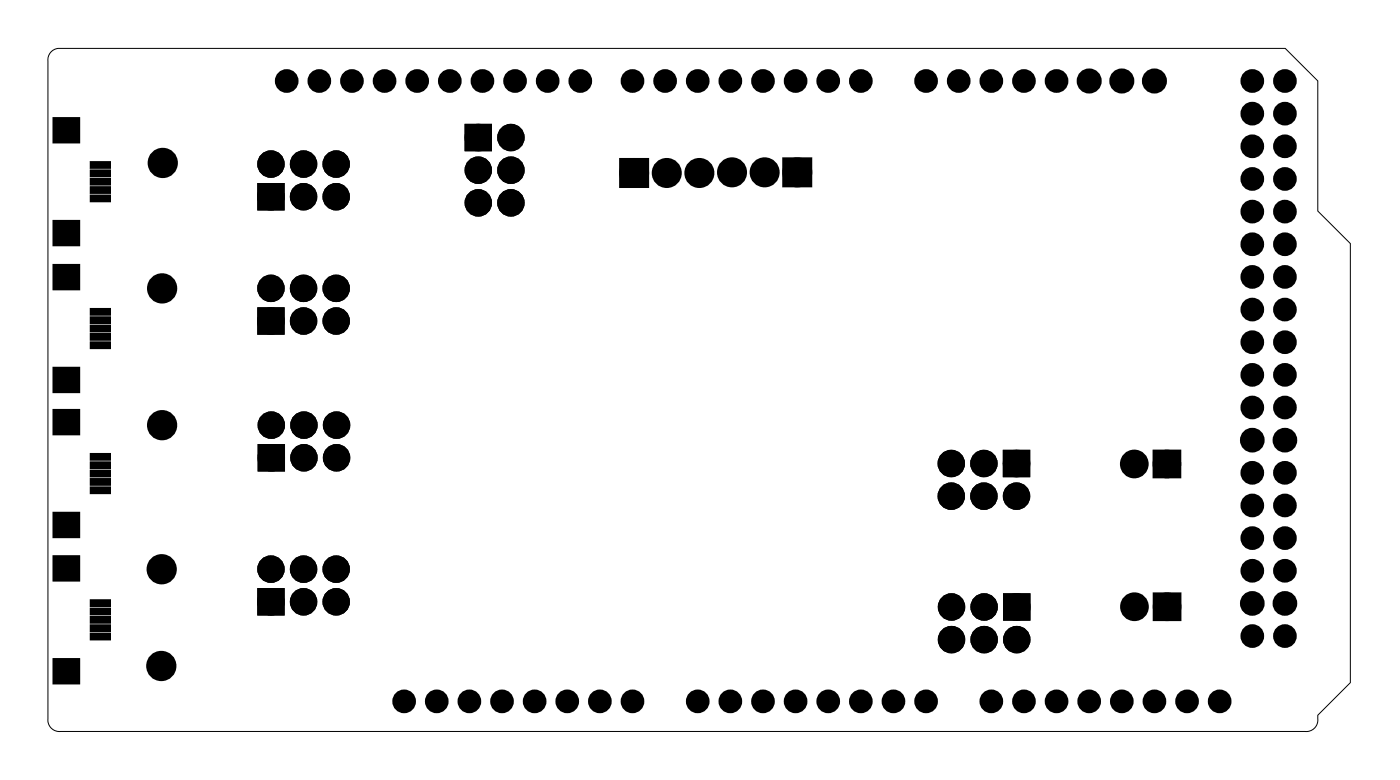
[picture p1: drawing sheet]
<svg xmlns="http://www.w3.org/2000/svg" width="109mm" height="61mm" viewBox="0 0 109 61" stroke-linecap="round" stroke-linejoin="round" font-family="sans-serif">
<path d="M3.9 4.1l.3-.2 .3-.1h95.6l2.5 2.5v10.1l2.5 2.5v34.2l-2.5 2.5a.97 .97 0 0 1-1 1.3h-96.9a.9 .9 0 0 1-1-1v-51.1l.1-.4z" fill="none" stroke="#000" stroke-width=".08"/>
<g fill="#000">
<path d="M4.2 9.2h1.9v1.8h-1.9zM4.2 17.2h1.9v1.8h-1.9zM7.1 12.7h1.4v.3h-1.4zM7.1 15.3h1.4v.3h-1.4zM7.1 13.3h1.4v.4h-1.4zM7.1 14h1.4v.3h-1.4zM7.1 14.6h1.4v.4h-1.4zM48.6 12.7h1.6v1.5h-1.6zM61.3 12.6h1.6v1.6h-1.6zM4.2 20.7h1.9v1.8h-1.9zM4.2 28.7h1.9v1.8h-1.9zM4.2 31.9h1.9v1.8h-1.9z"/>
<path d="M4.2 39.9h1.9v1.8h-1.9zM7.1 24.1h1.4v.3h-1.4zM7.1 26.7h1.4v.3h-1.4zM7.1 24.7h1.4v.4h-1.4zM7.1 25.4h1.4v.3h-1.4zM7.1 26h1.4v.4h-1.4zM7.1 35.4h1.4v.3h-1.4zM7.1 38h1.4v.3h-1.4zM7.1 36h1.4v.4h-1.4zM7.1 36.7h1.4v.3h-1.4zM7.1 37.3h1.4v.4h-1.4zM90.1 35.4h1.5v1.4h-1.5z"/>
<path d="M4.2 43.3h1.9v1.8h-1.9zM4.2 51.3h1.9v1.8h-1.9zM7.1 46.7h1.4v.4h-1.4zM7.1 49.3h1.4v.4h-1.4zM7.1 47.4h1.4v.3h-1.4zM7.1 48h1.4v.4h-1.4zM7.1 48.7h1.4v.3h-1.4zM90.1 46.5h1.5v1.4h-1.5z"/>
<path d="M20.2 14.4h1.8v1.8h-1.8zM20.6 15.3a.51 .51 0 0 0 1 0 .51 .51 0 0 0-1 0z"/>
<path d="M20.2 14.4h1.8v1.8h-1.8zM20.6 15.3a.51 .51 0 0 0 1 0 .51 .51 0 0 0-1 0z"/>
<path d="M36.3 9.8h1.9v1.8h-1.9zM36.7 10.7a.51 .51 0 0 0 1 0 .51 .51 0 0 0-1 0z"/>
<path d="M36.3 9.8h1.9v1.8h-1.9zM36.7 10.7a.51 .51 0 0 0 1 0 .51 .51 0 0 0-1 0z"/>
<path d="M20.2 24h1.8v1.9h-1.8zM20.6 25a.51 .51 0 0 0 1 0 .51 .51 0 0 0-1 0z"/>
<path d="M20.2 24h1.8v1.9h-1.8zM20.6 25a.51 .51 0 0 0 1 0 .51 .51 0 0 0-1 0z"/>
<path d="M20.2 34.7h1.9v1.9h-1.9zM20.6 35.6a.51 .51 0 0 0 1 0 .51 .51 0 0 0-1 0z"/>
<path d="M20.2 34.7h1.9v1.9h-1.9zM20.6 35.6a.51 .51 0 0 0 1 0 .51 .51 0 0 0-1 0z"/>
<path d="M78.2 35.1h1.9v1.9h-1.9zM78.6 36.1a.55 .55 0 0 0 1.1 0 .55 .55 0 0 0-1.1 0z"/>
<path d="M78.2 35.1h1.9v1.9h-1.9zM78.6 36.1a.55 .55 0 0 0 1.1 0 .55 .55 0 0 0-1.1 0z"/>
<path d="M20.2 45.9h1.8v1.9h-1.8zM20.6 46.8a.51 .51 0 0 0 1 0 .51 .51 0 0 0-1 0z"/>
<path d="M20.2 45.9h1.8v1.9h-1.8zM20.6 46.8a.51 .51 0 0 0 1 0 .51 .51 0 0 0-1 0z"/>
<path d="M78.2 46.3h1.9v1.9h-1.9zM78.7 47.2a.51 .51 0 0 0 1 0 .51 .51 0 0 0-1 0z"/>
<path d="M78.2 46.3h1.9v1.9h-1.9zM78.7 47.2a.51 .51 0 0 0 1 0 .51 .51 0 0 0-1 0z"/>
</g>
<g fill="none" stroke="#000" stroke-width=".76" stroke-linecap="butt">
<path d="M48.6 12.7h1.6v1.5h-1.6zM61.3 12.6h1.6v1.6h-1.6zM90.1 35.4h1.5v1.4h-1.5zM90.1 46.5h1.5v1.4h-1.5z"/>
<circle cx="49.4" cy="13.5" r=".79"/>
<circle cx="51.9" cy="13.5" r=".79"/>
<circle cx="54.5" cy="13.5" r=".79"/>
<circle cx="57" cy="13.4" r=".79"/>
<circle cx="59.5" cy="13.4" r=".79"/>
<circle cx="62.1" cy="13.4" r=".79"/>
<circle cx="88.3" cy="36.1" r=".74"/>
<circle cx="90.9" cy="36.1" r=".74"/>
<circle cx="88.3" cy="47.2" r=".74"/>
<circle cx="90.9" cy="47.2" r=".74"/>
</g>
<g fill="#000">
<circle cx="12.7" cy="12.7" r=".75"/>
<circle cx="21.1" cy="15.3" r=".72"/>
<circle cx="21.1" cy="12.8" r=".72"/>
<circle cx="22.3" cy="6.3" r=".62"/>
<circle cx="23.6" cy="15.3" r=".72"/>
<circle cx="23.6" cy="12.8" r=".72"/>
<circle cx="24.9" cy="6.3" r=".62"/>
<circle cx="26.2" cy="15.3" r=".72"/>
<circle cx="26.2" cy="12.8" r=".72"/>
<circle cx="27.4" cy="6.3" r=".62"/>
<circle cx="29.9" cy="6.3" r=".62"/>
<circle cx="32.5" cy="6.3" r=".62"/>
<circle cx="35" cy="6.3" r=".62"/>
<circle cx="37.2" cy="10.7" r=".72"/>
<circle cx="37.2" cy="13.2" r=".72"/>
<circle cx="37.2" cy="15.8" r=".72"/>
<circle cx="37.6" cy="6.3" r=".62"/>
<circle cx="39.8" cy="13.2" r=".72"/>
<circle cx="39.8" cy="10.7" r=".72"/>
<circle cx="39.8" cy="15.8" r=".72"/>
<circle cx="40.1" cy="6.3" r=".62"/>
<circle cx="42.6" cy="6.3" r=".62"/>
<circle cx="45.2" cy="6.3" r=".62"/>
<circle cx="49.2" cy="6.3" r=".62"/>
<circle cx="49.4" cy="13.5" r=".79"/>
<circle cx="51.8" cy="6.3" r=".62"/>
<circle cx="51.9" cy="13.5" r=".79"/>
<circle cx="54.3" cy="6.3" r=".62"/>
<circle cx="54.5" cy="13.5" r=".79"/>
<circle cx="56.9" cy="6.3" r=".62"/>
<circle cx="57" cy="13.4" r=".79"/>
<circle cx="59.4" cy="6.3" r=".62"/>
<circle cx="59.5" cy="13.4" r=".79"/>
<circle cx="61.9" cy="6.3" r=".62"/>
<circle cx="62.1" cy="13.4" r=".79"/>
<circle cx="64.5" cy="6.3" r=".62"/>
<circle cx="67" cy="6.3" r=".62"/>
<circle cx="72.1" cy="6.3" r=".62"/>
<circle cx="74.6" cy="6.3" r=".62"/>
<circle cx="77.2" cy="6.3" r=".62"/>
<circle cx="79.7" cy="6.3" r=".62"/>
<circle cx="82.3" cy="6.3" r=".62"/>
<circle cx="84.8" cy="6.3" r=".67"/>
<circle cx="87.3" cy="6.3" r=".67"/>
<circle cx="89.9" cy="6.3" r=".67"/>
<circle cx="97.5" cy="8.8" r=".62"/>
<circle cx="97.5" cy="16.5" r=".62"/>
<circle cx="97.5" cy="19" r=".62"/>
<circle cx="97.5" cy="13.9" r=".62"/>
<circle cx="97.5" cy="11.4" r=".62"/>
<circle cx="97.5" cy="6.3" r=".62"/>
<circle cx="100" cy="8.8" r=".62"/>
<circle cx="100" cy="19" r=".62"/>
<circle cx="100" cy="16.5" r=".62"/>
<circle cx="100" cy="11.4" r=".62"/>
<circle cx="100" cy="13.9" r=".62"/>
<circle cx="100" cy="6.3" r=".62"/>
<circle cx="12.6" cy="33.1" r=".75"/>
<circle cx="12.6" cy="22.4" r=".75"/>
<circle cx="21.1" cy="22.4" r=".72"/>
<circle cx="21.1" cy="25" r=".72"/>
<circle cx="21.1" cy="33.1" r=".72"/>
<circle cx="21.1" cy="35.6" r=".72"/>
<circle cx="23.6" cy="22.4" r=".72"/>
<circle cx="23.6" cy="25" r=".72"/>
<circle cx="23.7" cy="35.6" r=".72"/>
<circle cx="23.7" cy="33.1" r=".72"/>
<circle cx="26.2" cy="25" r=".72"/>
<circle cx="26.2" cy="22.4" r=".72"/>
<circle cx="26.2" cy="35.6" r=".72"/>
<circle cx="26.2" cy="33.1" r=".72"/>
<circle cx="74.1" cy="38.6" r=".72"/>
<circle cx="74.1" cy="36.1" r=".72"/>
<circle cx="76.6" cy="36.1" r=".72"/>
<circle cx="76.6" cy="38.6" r=".72"/>
<circle cx="79.2" cy="36.1" r=".72"/>
<circle cx="79.2" cy="38.6" r=".72"/>
<circle cx="88.3" cy="36.1" r=".74"/>
<circle cx="90.9" cy="36.1" r=".74"/>
<circle cx="97.5" cy="34.2" r=".66"/>
<circle cx="97.5" cy="21.5" r=".62"/>
<circle cx="97.5" cy="24.1" r=".62"/>
<circle cx="97.5" cy="26.6" r=".62"/>
<circle cx="97.5" cy="39.3" r=".62"/>
<circle cx="97.5" cy="36.8" r=".62"/>
<circle cx="97.5" cy="31.7" r=".62"/>
<circle cx="97.5" cy="29.2" r=".62"/>
<circle cx="100" cy="21.5" r=".62"/>
<circle cx="100" cy="24.1" r=".62"/>
<circle cx="100" cy="39.3" r=".62"/>
<circle cx="100" cy="26.6" r=".62"/>
<circle cx="100" cy="36.8" r=".62"/>
<circle cx="100" cy="29.2" r=".62"/>
<circle cx="100" cy="31.7" r=".62"/>
<circle cx="100" cy="34.2" r=".66"/>
<circle cx="12.6" cy="51.8" r=".75"/>
<circle cx="12.6" cy="44.3" r=".75"/>
<circle cx="21.1" cy="46.8" r=".72"/>
<circle cx="21.1" cy="44.3" r=".72"/>
<circle cx="23.6" cy="46.8" r=".72"/>
<circle cx="23.6" cy="44.3" r=".72"/>
<circle cx="26.2" cy="46.8" r=".72"/>
<circle cx="26.2" cy="44.3" r=".72"/>
<circle cx="31.5" cy="54.6" r=".62"/>
<circle cx="34" cy="54.6" r=".62"/>
<circle cx="36.5" cy="54.6" r=".62"/>
<circle cx="39.1" cy="54.6" r=".62"/>
<circle cx="41.6" cy="54.6" r=".62"/>
<circle cx="44.2" cy="54.6" r=".62"/>
<circle cx="46.7" cy="54.6" r=".62"/>
<circle cx="49.2" cy="54.6" r=".62"/>
<circle cx="54.3" cy="54.6" r=".62"/>
<circle cx="56.9" cy="54.6" r=".62"/>
<circle cx="59.4" cy="54.6" r=".62"/>
<circle cx="61.9" cy="54.6" r=".62"/>
<circle cx="64.5" cy="54.6" r=".62"/>
<circle cx="67" cy="54.6" r=".62"/>
<circle cx="69.6" cy="54.6" r=".62"/>
<circle cx="72.1" cy="54.6" r=".62"/>
<circle cx="74.1" cy="49.8" r=".72"/>
<circle cx="74.1" cy="47.2" r=".72"/>
<circle cx="76.6" cy="49.8" r=".72"/>
<circle cx="76.6" cy="47.2" r=".72"/>
<circle cx="77.2" cy="54.6" r=".62"/>
<circle cx="79.2" cy="49.8" r=".72"/>
<circle cx="79.2" cy="47.2" r=".72"/>
<circle cx="79.7" cy="54.6" r=".62"/>
<circle cx="82.3" cy="54.6" r=".62"/>
<circle cx="84.8" cy="54.6" r=".62"/>
<circle cx="87.3" cy="54.6" r=".62"/>
<circle cx="88.3" cy="47.2" r=".74"/>
<circle cx="89.9" cy="54.6" r=".62"/>
<circle cx="90.9" cy="47.2" r=".74"/>
<circle cx="92.4" cy="54.6" r=".62"/>
<circle cx="95" cy="54.6" r=".62"/>
<circle cx="97.5" cy="46.9" r=".66"/>
<circle cx="97.5" cy="44.4" r=".62"/>
<circle cx="97.5" cy="41.9" r=".62"/>
<circle cx="97.5" cy="49.5" r=".62"/>
<circle cx="100" cy="46.9" r=".66"/>
<circle cx="100" cy="41.9" r=".62"/>
<circle cx="100" cy="44.4" r=".62"/>
<circle cx="100" cy="49.5" r=".62"/>
</g>
<g fill="none" stroke="#000" stroke-width=".85" stroke-linecap="butt">
<circle cx="12.7" cy="12.7" r=".75"/>
<circle cx="12.6" cy="33.1" r=".75"/>
<circle cx="12.6" cy="22.4" r=".75"/>
<circle cx="12.6" cy="51.8" r=".75"/>
<circle cx="12.6" cy="44.3" r=".75"/>
</g>
<g fill="none" stroke="#000" stroke-width=".61" stroke-linecap="butt">
<circle cx="22.3" cy="6.3" r=".62"/>
<circle cx="24.9" cy="6.3" r=".62"/>
<circle cx="27.4" cy="6.3" r=".62"/>
<circle cx="29.9" cy="6.3" r=".62"/>
<circle cx="32.5" cy="6.3" r=".62"/>
<circle cx="35" cy="6.3" r=".62"/>
<circle cx="37.6" cy="6.3" r=".62"/>
<circle cx="40.1" cy="6.3" r=".62"/>
<circle cx="42.6" cy="6.3" r=".62"/>
<circle cx="45.2" cy="6.3" r=".62"/>
<circle cx="49.2" cy="6.3" r=".62"/>
<circle cx="51.8" cy="6.3" r=".62"/>
<circle cx="54.3" cy="6.3" r=".62"/>
<circle cx="56.9" cy="6.3" r=".62"/>
<circle cx="59.4" cy="6.3" r=".62"/>
<circle cx="61.9" cy="6.3" r=".62"/>
<circle cx="64.5" cy="6.3" r=".62"/>
<circle cx="67" cy="6.3" r=".62"/>
<circle cx="72.1" cy="6.3" r=".62"/>
<circle cx="74.6" cy="6.3" r=".62"/>
<circle cx="77.2" cy="6.3" r=".62"/>
<circle cx="79.7" cy="6.3" r=".62"/>
<circle cx="82.3" cy="6.3" r=".62"/>
<circle cx="84.8" cy="6.3" r=".67"/>
<circle cx="87.3" cy="6.3" r=".67"/>
<circle cx="89.9" cy="6.3" r=".67"/>
<circle cx="97.5" cy="6.3" r=".62"/>
<circle cx="97.5" cy="8.8" r=".62"/>
<circle cx="97.5" cy="13.9" r=".62"/>
<circle cx="97.5" cy="11.4" r=".62"/>
<circle cx="97.5" cy="16.5" r=".62"/>
<circle cx="97.5" cy="19" r=".62"/>
<circle cx="100" cy="6.3" r=".62"/>
<circle cx="100" cy="8.8" r=".62"/>
<circle cx="100" cy="13.9" r=".62"/>
<circle cx="100" cy="11.4" r=".62"/>
<circle cx="100" cy="16.5" r=".62"/>
<circle cx="100" cy="19" r=".62"/>
<circle cx="97.5" cy="29.2" r=".62"/>
<circle cx="97.5" cy="39.3" r=".62"/>
<circle cx="97.5" cy="26.6" r=".62"/>
<circle cx="97.5" cy="36.8" r=".62"/>
<circle cx="97.5" cy="31.7" r=".62"/>
<circle cx="97.5" cy="21.5" r=".62"/>
<circle cx="97.5" cy="24.1" r=".62"/>
<circle cx="97.5" cy="34.2" r=".66"/>
<circle cx="100" cy="39.3" r=".62"/>
<circle cx="100" cy="29.2" r=".62"/>
<circle cx="100" cy="31.7" r=".62"/>
<circle cx="100" cy="36.8" r=".62"/>
<circle cx="100" cy="26.6" r=".62"/>
<circle cx="100" cy="21.5" r=".62"/>
<circle cx="100" cy="24.1" r=".62"/>
<circle cx="100" cy="34.2" r=".66"/>
<circle cx="31.5" cy="54.6" r=".62"/>
<circle cx="34" cy="54.6" r=".62"/>
<circle cx="36.5" cy="54.6" r=".62"/>
<circle cx="39.1" cy="54.6" r=".62"/>
<circle cx="41.6" cy="54.6" r=".62"/>
<circle cx="44.2" cy="54.6" r=".62"/>
<circle cx="46.7" cy="54.6" r=".62"/>
<circle cx="49.2" cy="54.6" r=".62"/>
<circle cx="54.3" cy="54.6" r=".62"/>
<circle cx="56.9" cy="54.6" r=".62"/>
<circle cx="59.4" cy="54.6" r=".62"/>
<circle cx="61.9" cy="54.6" r=".62"/>
<circle cx="64.5" cy="54.6" r=".62"/>
<circle cx="67" cy="54.6" r=".62"/>
<circle cx="69.6" cy="54.6" r=".62"/>
<circle cx="72.1" cy="54.6" r=".62"/>
<circle cx="77.2" cy="54.6" r=".62"/>
<circle cx="79.7" cy="54.6" r=".62"/>
<circle cx="82.3" cy="54.6" r=".62"/>
<circle cx="84.8" cy="54.6" r=".62"/>
<circle cx="87.3" cy="54.6" r=".62"/>
<circle cx="89.9" cy="54.6" r=".62"/>
<circle cx="92.4" cy="54.6" r=".62"/>
<circle cx="95" cy="54.6" r=".62"/>
<circle cx="97.5" cy="49.5" r=".62"/>
<circle cx="97.5" cy="41.9" r=".62"/>
<circle cx="97.5" cy="44.4" r=".62"/>
<circle cx="97.5" cy="46.9" r=".66"/>
<circle cx="100" cy="49.5" r=".62"/>
<circle cx="100" cy="41.9" r=".62"/>
<circle cx="100" cy="44.4" r=".62"/>
<circle cx="100" cy="46.9" r=".66"/>
</g>
<g fill="none" stroke="#000" stroke-width=".69" stroke-linecap="butt">
<circle cx="21.1" cy="12.8" r=".72"/>
<circle cx="21.1" cy="15.3" r=".72"/>
<circle cx="23.6" cy="12.8" r=".72"/>
<circle cx="23.6" cy="15.3" r=".72"/>
<circle cx="26.2" cy="12.8" r=".72"/>
<circle cx="26.2" cy="15.3" r=".72"/>
<circle cx="37.2" cy="15.8" r=".72"/>
<circle cx="37.2" cy="13.2" r=".72"/>
<circle cx="37.2" cy="10.7" r=".72"/>
<circle cx="39.8" cy="15.8" r=".72"/>
<circle cx="39.8" cy="13.2" r=".72"/>
<circle cx="39.8" cy="10.7" r=".72"/>
<circle cx="21.1" cy="22.4" r=".72"/>
<circle cx="21.1" cy="25" r=".72"/>
<circle cx="21.1" cy="33.1" r=".72"/>
<circle cx="21.1" cy="35.6" r=".72"/>
<circle cx="23.6" cy="22.4" r=".72"/>
<circle cx="23.6" cy="25" r=".72"/>
<circle cx="23.7" cy="33.1" r=".72"/>
<circle cx="23.7" cy="35.6" r=".72"/>
<circle cx="26.2" cy="22.4" r=".72"/>
<circle cx="26.2" cy="25" r=".72"/>
<circle cx="26.2" cy="33.1" r=".72"/>
<circle cx="26.2" cy="35.6" r=".72"/>
<circle cx="74.1" cy="36.1" r=".72"/>
<circle cx="74.1" cy="38.6" r=".72"/>
<circle cx="76.6" cy="36.1" r=".72"/>
<circle cx="76.6" cy="38.6" r=".72"/>
<circle cx="79.2" cy="36.1" r=".72"/>
<circle cx="79.2" cy="38.6" r=".72"/>
<circle cx="21.1" cy="44.3" r=".72"/>
<circle cx="21.1" cy="46.8" r=".72"/>
<circle cx="23.6" cy="44.3" r=".72"/>
<circle cx="23.6" cy="46.8" r=".72"/>
<circle cx="26.2" cy="44.3" r=".72"/>
<circle cx="26.2" cy="46.8" r=".72"/>
<circle cx="74.1" cy="47.2" r=".72"/>
<circle cx="74.1" cy="49.8" r=".72"/>
<circle cx="76.6" cy="47.2" r=".72"/>
<circle cx="76.6" cy="49.8" r=".72"/>
<circle cx="79.2" cy="47.2" r=".72"/>
<circle cx="79.2" cy="49.8" r=".72"/>
</g>
<g fill="none" stroke="#000" stroke-width=".25">
<path d="M4.2 9.2h1.9v1.8h-1.9zM4.2 17.2h1.9v1.8h-1.9zM7.1 12.7h1.4v.3h-1.4zM7.1 15.3h1.4v.3h-1.4zM7.1 13.3h1.4v.4h-1.4zM7.1 14h1.4v.3h-1.4zM7.1 14.6h1.4v.4h-1.4zM20.2 14.4h1.8v1.8h-1.8zM36.3 9.8h1.9v1.8h-1.9zM4.2 20.7h1.9v1.8h-1.9zM4.2 28.7h1.9v1.8h-1.9zM4.2 31.9h1.9v1.8h-1.9z"/>
<path d="M4.2 39.9h1.9v1.8h-1.9zM7.1 24.1h1.4v.3h-1.4zM7.1 26.7h1.4v.3h-1.4zM7.1 24.7h1.4v.4h-1.4zM7.1 25.4h1.4v.3h-1.4zM7.1 26h1.4v.4h-1.4zM7.1 35.4h1.4v.3h-1.4zM7.1 38h1.4v.3h-1.4zM7.1 36h1.4v.4h-1.4zM7.1 36.7h1.4v.3h-1.4zM7.1 37.3h1.4v.4h-1.4zM20.2 24h1.8v1.9h-1.8z"/>
<path d="M20.2 34.7h1.9v1.9h-1.9zM78.2 35.1h1.9v1.9h-1.9zM4.2 43.3h1.9v1.8h-1.9zM4.2 51.3h1.9v1.8h-1.9zM7.1 46.7h1.4v.4h-1.4zM7.1 49.3h1.4v.4h-1.4zM7.1 47.4h1.4v.3h-1.4zM7.1 48h1.4v.4h-1.4zM7.1 48.7h1.4v.3h-1.4zM20.2 45.9h1.8v1.9h-1.8zM78.2 46.3h1.9v1.9h-1.9z"/>
<circle cx="21.1" cy="15.3" r=".51"/>
<circle cx="37.2" cy="10.7" r=".51"/>
<circle cx="21.1" cy="25" r=".51"/>
<circle cx="21.1" cy="35.6" r=".51"/>
<circle cx="79.1" cy="36.1" r=".51"/>
<circle cx="21.1" cy="46.8" r=".51"/>
<circle cx="79.2" cy="47.2" r=".51"/>
</g>
</svg>
